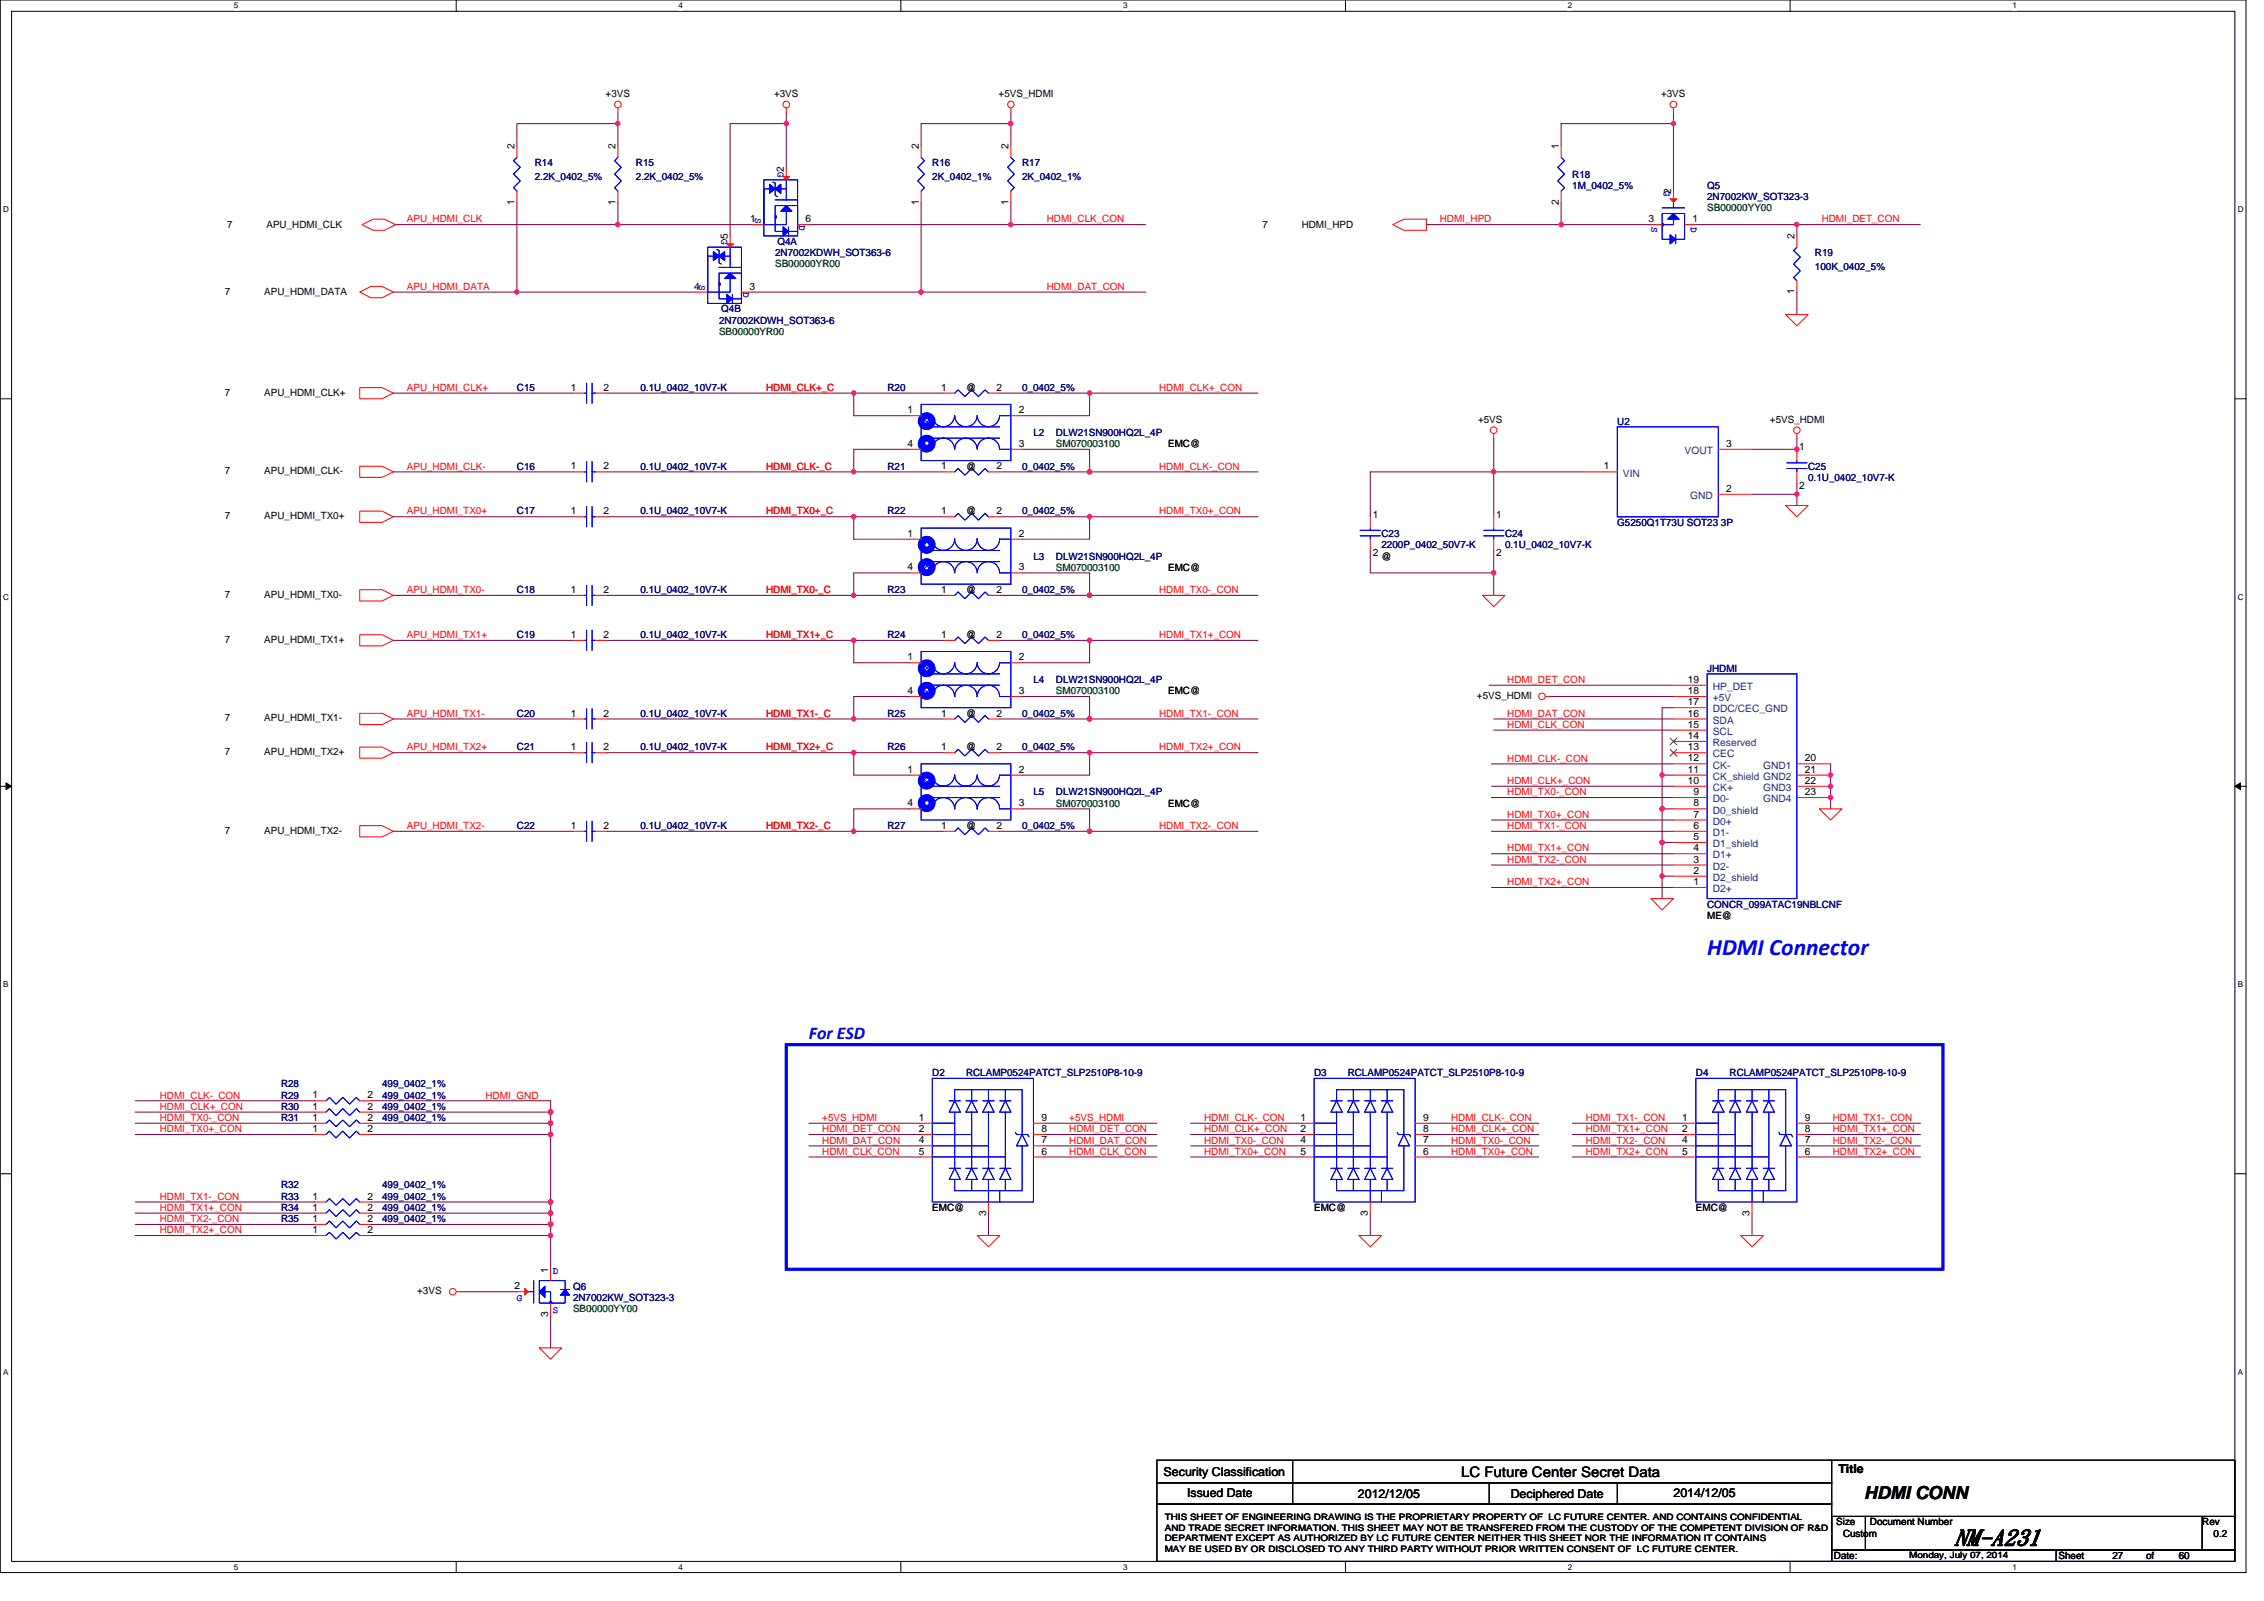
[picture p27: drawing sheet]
<svg xmlns="http://www.w3.org/2000/svg" width="297mm" height="210mm" viewBox="0 0 297 210" stroke-linecap="round" stroke-linejoin="round" font-family="sans-serif">
<defs><g id="words">
<text font-size="3.1" fill="#00f" x="224" y="125.2">HDMI Connector</text>
<text font-size="3" x="256.4" y="202.6">NM-A231</text>
<text font-size="2.3" fill="#00f" x="106.1" y="136.3">For ESD</text>
<text font-size="2.3" x="244.6" y="196.6">HDMI CONN</text>
<text font-size="1.9" x="191.7" y="193.7">LC Future Center Secret Data</text>
<g font-size="1.6">
<text x="152.7" y="193.5">Security Classification</text>
<text x="155.8" y="196.3">Issued Date</text>
<text x="178.2" y="196.5">2012/12/05</text>
<text x="198.2" y="196.5">Deciphered Date</text>
<text x="219.6" y="196.3">2014/12/05</text>
<text x="241.2" y="193.1">Title</text>
</g>
<g font-size="1.3">
<text x="79.5" y="12.7">+3VS</text>
<text x="101.6" y="12.7">+3VS</text>
<text x="131" y="12.7">+5VS_HDMI</text>
<text x="217.9" y="12.7">+3VS</text>
<text x="67.5" y="19.6" transform="rotate(-90 67.5 19.6)">2</text>
<text x="80.7" y="19.6" transform="rotate(-90 80.7 19.6)">2</text>
<text x="102.8" y="22.5" transform="rotate(-90 102.8 22.5)">2</text>
<text x="120.5" y="19.6" transform="rotate(-90 120.5 19.6)">2</text>
<text x="132.3" y="19.6" transform="rotate(-90 132.3 19.6)">2</text>
<text x="204.5" y="19.6" transform="rotate(-90 204.5 19.6)">1</text>
<text x="29.8" y="29.9">7</text>
<text x="35" y="29.9">APU_HDMI_CLK</text>
<text x="67.5" y="26.8" transform="rotate(-90 67.5 26.8)">1</text>
<text x="80.7" y="26.8" transform="rotate(-90 80.7 26.8)">1</text>
<text x="98.4" y="29.1">1</text>
<text x="105.7" y="29.1">6</text>
<text x="120.5" y="26.8" transform="rotate(-90 120.5 26.8)">1</text>
<text x="132.3" y="26.8" transform="rotate(-90 132.3 26.8)">1</text>
<text x="165.6" y="29.9">7</text>
<text x="170.8" y="29.9">HDMI_HPD</text>
<text x="204.5" y="26.8" transform="rotate(-90 204.5 26.8)">2</text>
<text x="216.3" y="29.1">3</text>
<text x="219.2" y="25.5" transform="rotate(-90 219.2 25.5)">2</text>
<text x="222.1" y="29.1">1</text>
<text x="95.5" y="31.4" transform="rotate(-90 95.5 31.4)">5</text>
<text x="235.4" y="31.4" transform="rotate(-90 235.4 31.4)">2</text>
<text x="29.5" y="38.8">7</text>
<text x="34.7" y="38.8">APU_HDMI_DATA</text>
<text x="91.1" y="38">4</text>
<text x="98.3" y="38">3</text>
<text x="235.4" y="38.6" transform="rotate(-90 235.4 38.6)">1</text>
<text x="29.5" y="51.9">7</text>
<text x="34.7" y="51.9">APU_HDMI_CLK+</text>
<text x="74.9" y="51.2">1</text>
<text x="79.2" y="51.2">2</text>
<text x="123.5" y="51.2">1</text>
<text x="126.7" y="51.3">@</text>
<text x="130.7" y="51.2">2</text>
<text x="119.1" y="54.2">1</text>
<text x="119.1" y="58.6">4</text>
<text x="133.7" y="54.2">2</text>
<text x="133.7" y="58.6">3</text>
<text x="153.3" y="58.7">EMC@</text>
<text x="193.9" y="55.4">+5VS</text>
<text x="226.5" y="58.6">3</text>
<text x="232.2" y="55.4">+5VS_HDMI</text>
<text x="236.1" y="59.1">1</text>
<text x="29.5" y="62.2">7</text>
<text x="34.7" y="62.2">APU_HDMI_CLK-</text>
<text x="74.9" y="61.6">1</text>
<text x="79.2" y="61.6">2</text>
<text x="123.5" y="61.6">1</text>
<text x="126.7" y="61.6">@</text>
<text x="130.7" y="61.6">2</text>
<text x="210.4" y="61.6">1</text>
<text x="226.5" y="64.5">2</text>
<text x="236.1" y="64.1">2</text>
<text x="29.5" y="68.1">7</text>
<text x="34.7" y="68.1">APU_HDMI_TX0+</text>
<text x="74.9" y="67.5">1</text>
<text x="79.2" y="67.5">2</text>
<text x="119.1" y="70.4">1</text>
<text x="123.5" y="67.5">1</text>
<text x="126.7" y="67.5">@</text>
<text x="130.7" y="67.5">2</text>
<text x="133.7" y="70.4">2</text>
<text x="180.1" y="67.9">1</text>
<text x="196.3" y="67.9">1</text>
<text x="74.9" y="77.8">1</text>
<text x="79.2" y="77.8">2</text>
<text x="119.1" y="74.8">4</text>
<text x="123.5" y="77.8">1</text>
<text x="126.7" y="77.8">@</text>
<text x="130.7" y="77.8">2</text>
<text x="133.7" y="74.8">3</text>
<text x="153.3" y="74.8">EMC@</text>
<text x="180.1" y="73">2</text>
<text x="181.2" y="73.4">@</text>
<text x="196.3" y="73">2</text>
<text x="29.5" y="78.4">7</text>
<text x="34.7" y="78.4">APU_HDMI_TX0-</text>
<text x="74.9" y="83.7">1</text>
<text x="79.2" y="83.7">2</text>
<text x="123.5" y="83.7">1</text>
<text x="126.7" y="83.7">@</text>
<text x="130.7" y="83.7">2</text>
<text x="29.5" y="84.3">7</text>
<text x="34.7" y="84.3">APU_HDMI_TX1+</text>
<text x="119.1" y="86.6">1</text>
<text x="133.7" y="86.6">2</text>
<text x="221.5" y="89.6">19</text>
<text x="29.5" y="94.6">7</text>
<text x="34.7" y="94.6">APU_HDMI_TX1-</text>
<text x="74.9" y="94">1</text>
<text x="79.2" y="94">2</text>
<text x="119.1" y="91">4</text>
<text x="123.5" y="94">1</text>
<text x="126.7" y="94">@</text>
<text x="130.7" y="94">2</text>
<text x="133.7" y="91">3</text>
<text x="153.3" y="91.1">EMC@</text>
<text x="193.8" y="91.7">+5VS_HDMI</text>
<text x="221.5" y="95.4">15</text>
<text x="221.5" y="94">16</text>
<text x="221.5" y="92.5">17</text>
<text x="221.5" y="91">18</text>
<text x="29.5" y="99">7</text>
<text x="34.7" y="99">APU_HDMI_TX2+</text>
<text x="74.9" y="98.4">1</text>
<text x="79.2" y="98.4">2</text>
<text x="119.1" y="101.3">1</text>
<text x="123.5" y="98.4">1</text>
<text x="126.7" y="98.4">@</text>
<text x="130.7" y="98.4">2</text>
<text x="133.7" y="101.3">2</text>
<text x="221.5" y="101.3">11</text>
<text x="221.5" y="99.9">12</text>
<text x="221.5" y="98.4">13</text>
<text x="221.5" y="96.9">14</text>
<text x="236.8" y="99.9">20</text>
<text x="236.8" y="101.3">21</text>
<text x="119.1" y="105.8">4</text>
<text x="133.7" y="105.8">3</text>
<text x="153.3" y="105.8">EMC@</text>
<text x="221.5" y="102.8">10</text>
<text x="222.2" y="107.2">7</text>
<text x="222.2" y="105.8">8</text>
<text x="222.2" y="104.3">9</text>
<text x="236.8" y="102.8">22</text>
<text x="236.8" y="104.3">23</text>
<text x="29.5" y="109.3">7</text>
<text x="34.7" y="109.3">APU_HDMI_TX2-</text>
<text x="74.9" y="108.7">1</text>
<text x="79.2" y="108.7">2</text>
<text x="123.5" y="108.7">1</text>
<text x="126.7" y="108.7">@</text>
<text x="130.7" y="108.7">2</text>
<text x="222.2" y="113.1">3</text>
<text x="222.2" y="111.7">4</text>
<text x="222.2" y="110.2">5</text>
<text x="222.2" y="108.7">6</text>
<text x="222.2" y="116.1">1</text>
<text x="222.2" y="114.6">2</text>
<text x="224" y="120.5">ME@</text>
<text x="41" y="145.5">1</text>
<text x="41" y="147">1</text>
<text x="41" y="144.1">1</text>
<text x="41" y="148.5">1</text>
<text x="48.2" y="145.5">2</text>
<text x="48.2" y="147">2</text>
<text x="48.2" y="144.1">2</text>
<text x="48.2" y="148.5">2</text>
<text x="120.5" y="150">4</text>
<text x="120.5" y="148.5">2</text>
<text x="120.5" y="147">1</text>
<text x="136.6" y="150">7</text>
<text x="136.6" y="148.5">8</text>
<text x="136.6" y="147">9</text>
<text x="170.6" y="150">4</text>
<text x="170.6" y="148.5">2</text>
<text x="170.6" y="147">1</text>
<text x="186.7" y="150">7</text>
<text x="186.7" y="148.5">8</text>
<text x="186.7" y="147">9</text>
<text x="220.7" y="150">4</text>
<text x="220.7" y="148.5">2</text>
<text x="220.7" y="147">1</text>
<text x="236.8" y="150">7</text>
<text x="236.8" y="148.5">8</text>
<text x="236.8" y="147">9</text>
<text x="120.5" y="151.4">5</text>
<text x="136.6" y="151.4">6</text>
<text x="170.6" y="151.4">5</text>
<text x="186.7" y="151.4">6</text>
<text x="220.7" y="151.4">5</text>
<text x="236.8" y="151.4">6</text>
<text x="41" y="160.3">1</text>
<text x="41" y="157.3">1</text>
<text x="41" y="161.7">1</text>
<text x="41" y="158.8">1</text>
<text x="48.2" y="160.3">2</text>
<text x="48.2" y="157.3">2</text>
<text x="48.2" y="161.7">2</text>
<text x="48.2" y="158.8">2</text>
<text x="122.3" y="158.8">EMC@</text>
<text x="129.4" y="159.4" transform="rotate(-90 129.4 159.4)">3</text>
<text x="172.4" y="158.8">EMC@</text>
<text x="179.5" y="159.4" transform="rotate(-90 179.5 159.4)">3</text>
<text x="222.5" y="158.8">EMC@</text>
<text x="229.5" y="159.4" transform="rotate(-90 229.5 159.4)">3</text>
<text x="71.9" y="166.9" transform="rotate(-90 71.9 166.9)">1</text>
<text x="54.7" y="169.7">+3VS</text>
<text x="67.5" y="169.1">2</text>
<text x="71.9" y="172.7" transform="rotate(-90 71.9 172.7)">3</text>
<text x="240.9" y="200.1">Size</text>
<text x="241.8" y="201.5">Custom</text>
<text x="245.3" y="200.1">Document Number</text>
<text x="288.9" y="200.1">Rev</text>
<text x="290.4" y="201.5">0.2</text>
<text x="240.6" y="204.5">Date:</text>
<text x="270.1" y="204.5">Sheet</text>
<text x="277.2" y="204.5">27</text>
<text x="281.6" y="204.5">of</text>
<text x="285.9" y="204.5">60</text>
</g>
<g font-size="1.3" fill="#000080">
<text x="70.2" y="21.8">R14</text>
<text x="70.2" y="23.6">2.2K_0402_5%</text>
<text x="83.4" y="21.8">R15</text>
<text x="83.4" y="23.6">2.2K_0402_5%</text>
<text x="122.3" y="21.8">R16</text>
<text x="122.3" y="23.6">2K_0402_1%</text>
<text x="134.1" y="21.8">R17</text>
<text x="134.1" y="23.6">2K_0402_1%</text>
<text x="206.3" y="23.3">R18</text>
<text x="206.3" y="24.8">1M_0402_5%</text>
<text x="224" y="24.8">Q5</text>
<text x="224" y="26.2">2N7002KW_SOT323-3</text>
<text x="101.7" y="33.6">2N7002KDWH_SOT363-6</text>
<text x="102" y="32.1">Q4A</text>
<text x="238.1" y="33.6">R19</text>
<text x="238.1" y="35.4">100K_0402_5%</text>
<text x="94.6" y="41">Q4B</text>
<text x="94.3" y="42.4">2N7002KDWH_SOT363-6</text>
<text x="67.8" y="51.3">C15</text>
<text x="84" y="51.3">0.1U_0402_10V7-K</text>
<text x="116.4" y="51.3">R20</text>
<text x="134.1" y="51.3">0_0402_5%</text>
<text x="135.6" y="57.2">L2</text>
<text x="138.5" y="57.2">DLW21SN900HQ2L_4P</text>
<text x="212.2" y="55.7">U2</text>
<text x="67.8" y="61.6">C16</text>
<text x="84" y="61.6">0.1U_0402_10V7-K</text>
<text x="116.4" y="61.6">R21</text>
<text x="134.1" y="61.6">0_0402_5%</text>
<text x="237.2" y="61.6">C25</text>
<text x="237.2" y="63.1">0.1U_0402_10V7-K</text>
<text x="67.8" y="67.5">C17</text>
<text x="84" y="67.5">0.1U_0402_10V7-K</text>
<text x="116.4" y="67.5">R22</text>
<text x="134.1" y="67.5">0_0402_5%</text>
<text x="181.2" y="70.4">C23</text>
<text x="181.2" y="71.9">2200P_0402_50V7-K</text>
<text x="197.5" y="70.4">C24</text>
<text x="197.5" y="71.9">0.1U_0402_10V7-K</text>
<text x="212.2" y="69">G5250Q1T73U SOT23 3P</text>
<text x="67.8" y="77.8">C18</text>
<text x="84" y="77.8">0.1U_0402_10V7-K</text>
<text x="116.4" y="77.8">R23</text>
<text x="134.1" y="77.8">0_0402_5%</text>
<text x="135.6" y="73.4">L3</text>
<text x="138.5" y="73.4">DLW21SN900HQ2L_4P</text>
<text x="67.8" y="83.7">C19</text>
<text x="84" y="83.7">0.1U_0402_10V7-K</text>
<text x="116.4" y="83.7">R24</text>
<text x="134.1" y="83.7">0_0402_5%</text>
<text x="135.6" y="89.6">L4</text>
<text x="138.5" y="89.6">DLW21SN900HQ2L_4P</text>
<text x="224" y="88.1">JHDMI</text>
<text x="67.8" y="94">C20</text>
<text x="84" y="94">0.1U_0402_10V7-K</text>
<text x="116.4" y="94">R25</text>
<text x="134.1" y="94">0_0402_5%</text>
<text x="67.8" y="98.4">C21</text>
<text x="84" y="98.4">0.1U_0402_10V7-K</text>
<text x="116.4" y="98.4">R26</text>
<text x="134.1" y="98.4">0_0402_5%</text>
<text x="135.6" y="104.3">L5</text>
<text x="138.5" y="104.3">DLW21SN900HQ2L_4P</text>
<text x="67.8" y="108.7">C22</text>
<text x="84" y="108.7">0.1U_0402_10V7-K</text>
<text x="116.4" y="108.7">R27</text>
<text x="134.1" y="108.7">0_0402_5%</text>
<text x="224" y="119">CONCR_099ATAC19NBLCNF</text>
<text x="36.9" y="142.6">R28</text>
<text x="50.1" y="142.6">499_0402_1%</text>
<text x="122.3" y="141.1">D2</text>
<text x="126.7" y="141.1">RCLAMP0524PATCT_SLP2510P8-10-9</text>
<text x="172.4" y="141.1">D3</text>
<text x="176.8" y="141.1">RCLAMP0524PATCT_SLP2510P8-10-9</text>
<text x="222.5" y="141.1">D4</text>
<text x="226.9" y="141.1">RCLAMP0524PATCT_SLP2510P8-10-9</text>
<text x="36.9" y="144.1">R29</text>
<text x="36.9" y="145.6">R30</text>
<text x="36.9" y="147">R31</text>
<text x="50.1" y="144.1">499_0402_1%</text>
<text x="50.1" y="145.6">499_0402_1%</text>
<text x="50.1" y="147">499_0402_1%</text>
<text x="36.9" y="155.9">R32</text>
<text x="50.1" y="155.9">499_0402_1%</text>
<text x="36.9" y="158.8">R34</text>
<text x="36.9" y="160.3">R35</text>
<text x="36.9" y="157.4">R33</text>
<text x="50.1" y="158.8">499_0402_1%</text>
<text x="50.1" y="160.3">499_0402_1%</text>
<text x="50.1" y="157.4">499_0402_1%</text>
<text x="75.2" y="169.1">Q6</text>
<text x="75.2" y="170.6">2N7002KW_SOT323-3</text>
</g>
<g font-size="1.3" fill="#00f">
<text x="102" y="22.5" transform="rotate(90 102 22.5)">G</text>
<text x="99.1" y="28.6" transform="rotate(90 99.1 28.6)">S</text>
<text x="104.9" y="29.5" transform="rotate(90 104.9 29.5)">D</text>
<text x="216.7" y="29.8" transform="rotate(90 216.7 29.8)">S</text>
<text x="218.3" y="25.1" transform="rotate(90 218.3 25.1)">G</text>
<text x="221.8" y="29.8" transform="rotate(90 221.8 29.8)">D</text>
<text x="94.7" y="31.4" transform="rotate(90 94.7 31.4)">G</text>
<text x="91.7" y="37.4" transform="rotate(90 91.7 37.4)">S</text>
<text x="97.5" y="38.3" transform="rotate(90 97.5 38.3)">D</text>
<text x="72.5" y="167.1">D</text>
<text x="67.8" y="170.6">G</text>
<text x="72.5" y="172.3">S</text>
</g>
<g font-size="1.3" fill="#f00">
<text x="53.4" y="29.2">APU_HDMI_CLK</text>
<text x="137.3" y="29.2">HDMI_CLK_CON</text>
<text x="188.9" y="29.2">HDMI_HPD</text>
<text x="239" y="29.2">HDMI_DET_CON</text>
<text x="53.4" y="38">APU_HDMI_DATA</text>
<text x="137.3" y="38">HDMI_DAT_CON</text>
<text x="53.4" y="51.3">APU_HDMI_CLK+</text>
<text x="100.5" y="51.3">HDMI_CLK+_C</text>
<text x="152.1" y="51.3">HDMI_CLK+_CON</text>
<text x="53.4" y="61.6">APU_HDMI_CLK-</text>
<text x="100.5" y="61.6">HDMI_CLK-_C</text>
<text x="152.1" y="61.6">HDMI_CLK-_CON</text>
<text x="53.4" y="67.5">APU_HDMI_TX0+</text>
<text x="100.5" y="67.5">HDMI_TX0+_C</text>
<text x="152.1" y="67.5">HDMI_TX0+_CON</text>
<text x="53.4" y="77.8">APU_HDMI_TX0-</text>
<text x="100.5" y="77.8">HDMI_TX0-_C</text>
<text x="152.1" y="77.8">HDMI_TX0-_CON</text>
<text x="53.4" y="83.7">APU_HDMI_TX1+</text>
<text x="100.5" y="83.7">HDMI_TX1+_C</text>
<text x="152.1" y="83.7">HDMI_TX1+_CON</text>
<text x="197.8" y="89.6">HDMI_DET_CON</text>
<text x="53.4" y="94">APU_HDMI_TX1-</text>
<text x="100.5" y="94">HDMI_TX1-_C</text>
<text x="152.1" y="94">HDMI_TX1-_CON</text>
<text x="197.8" y="95.5">HDMI_CLK_CON</text>
<text x="197.8" y="94">HDMI_DAT_CON</text>
<text x="53.4" y="98.4">APU_HDMI_TX2+</text>
<text x="100.5" y="98.4">HDMI_TX2+_C</text>
<text x="152.1" y="98.4">HDMI_TX2+_CON</text>
<text x="197.8" y="99.9">HDMI_CLK-_CON</text>
<text x="197.8" y="104.3">HDMI_TX0-_CON</text>
<text x="197.8" y="102.8">HDMI_CLK+_CON</text>
<text x="197.8" y="107.3">HDMI_TX0+_CON</text>
<text x="53.4" y="108.7">APU_HDMI_TX2-</text>
<text x="100.5" y="108.7">HDMI_TX2-_C</text>
<text x="152.1" y="108.7">HDMI_TX2-_CON</text>
<text x="197.8" y="113.2">HDMI_TX2-_CON</text>
<text x="197.8" y="111.7">HDMI_TX1+_CON</text>
<text x="197.8" y="108.7">HDMI_TX1-_CON</text>
<text x="197.8" y="116.1">HDMI_TX2+_CON</text>
<text x="21" y="144.1">HDMI_CLK-_CON</text>
<text x="21" y="145.6">HDMI_CLK+_CON</text>
<text x="21" y="148.5">HDMI_TX0+_CON</text>
<text x="21" y="147">HDMI_TX0-_CON</text>
<text x="63.7" y="144.1">HDMI_GND</text>
<text x="107.9" y="147">+5VS_HDMI</text>
<text x="107.9" y="148.5">HDMI_DET_CON</text>
<text x="107.9" y="150">HDMI_DAT_CON</text>
<text x="140.3" y="147">+5VS_HDMI</text>
<text x="140.3" y="148.5">HDMI_DET_CON</text>
<text x="140.3" y="150">HDMI_DAT_CON</text>
<text x="158" y="147">HDMI_CLK-_CON</text>
<text x="158" y="148.5">HDMI_CLK+_CON</text>
<text x="158" y="150">HDMI_TX0-_CON</text>
<text x="190.4" y="147">HDMI_CLK-_CON</text>
<text x="190.4" y="148.5">HDMI_CLK+_CON</text>
<text x="190.4" y="150">HDMI_TX0-_CON</text>
<text x="208.1" y="148.5">HDMI_TX1+_CON</text>
<text x="208.1" y="147">HDMI_TX1-_CON</text>
<text x="208.1" y="150">HDMI_TX2-_CON</text>
<text x="240.5" y="148.5">HDMI_TX1+_CON</text>
<text x="240.5" y="147">HDMI_TX1-_CON</text>
<text x="240.5" y="150">HDMI_TX2-_CON</text>
<text x="107.9" y="151.4">HDMI_CLK_CON</text>
<text x="140.3" y="151.4">HDMI_CLK_CON</text>
<text x="158" y="151.4">HDMI_TX0+_CON</text>
<text x="190.4" y="151.4">HDMI_TX0+_CON</text>
<text x="208.1" y="151.4">HDMI_TX2+_CON</text>
<text x="240.5" y="151.4">HDMI_TX2+_CON</text>
<text x="21" y="158.8">HDMI_TX1+_CON</text>
<text x="21" y="157.4">HDMI_TX1-_CON</text>
<text x="21" y="161.8">HDMI_TX2+_CON</text>
<text x="21" y="160.3">HDMI_TX2-_CON</text>
</g>
<g font-size="1.3" fill="#008000">
<text x="224" y="27.7">SB00000YY00</text>
<text x="101.7" y="35.1">SB00000YR00</text>
<text x="94.3" y="43.9">SB00000YR00</text>
<text x="138.5" y="58.7">SM070003100</text>
<text x="138.5" y="74.8">SM070003100</text>
<text x="138.5" y="91.1">SM070003100</text>
<text x="138.5" y="105.8">SM070003100</text>
<text x="75.2" y="172.1">SB00000YY00</text>
</g>
<g font-size="1.3" fill="#004080">
<text x="221" y="59.5">VOUT</text>
<text x="212.9" y="62.5">VIN</text>
<text x="221.8" y="65.4">GND</text>
<text x="224.7" y="94.9">SDA</text>
<text x="224.7" y="93.4">DDC/CEC_GND</text>
<text x="224.7" y="92">+5V</text>
<text x="224.7" y="90.5">HP_DET</text>
<text x="224.7" y="100.8">CK-</text>
<text x="224.7" y="99.3">CEC</text>
<text x="224.7" y="97.9">Reserved</text>
<text x="224.7" y="96.4">SCL</text>
<text x="231.3" y="100.8">GND1</text>
<text x="224.7" y="106.7">D0_shield</text>
<text x="224.7" y="105.2">D0-</text>
<text x="224.7" y="103.7">CK+</text>
<text x="224.7" y="102.3">CK_shield GND2</text>
<text x="231.3" y="103.7">GND3</text>
<text x="231.3" y="105.2">GND4</text>
<text x="224.7" y="112.6">D1+</text>
<text x="224.7" y="111.1">D1_shield</text>
<text x="224.7" y="109.6">D1-</text>
<text x="224.7" y="108.2">D0+</text>
<text x="224.7" y="117">D2+</text>
<text x="224.7" y="115.5">D2_shield</text>
<text x="224.7" y="114.1">D2-</text>
</g>
<g font-size="1.2">
<text x="152.8" y="199.4">THIS SHEET OF ENGINEERING DRAWING IS THE PROPRIETARY PROPERTY OF LC FUTURE CENTER. AND CONTAINS CONFIDENTIAL</text>
<text x="152.8" y="200.8">AND TRADE SECRET INFORMATION. THIS SHEET MAY NOT BE TRANSFERED FROM THE CUSTODY OF THE COMPETENT DIVISION OF R&amp;D</text>
<text x="152.8" y="202.1">DEPARTMENT EXCEPT AS AUTHORIZED BY LC FUTURE CENTER NEITHER THIS SHEET NOR THE INFORMATION IT CONTAINS</text>
<text x="152.8" y="203.5">MAY BE USED BY OR DISCLOSED TO ANY THIRD PARTY WITHOUT PRIOR WRITTEN CONSENT OF LC FUTURE CENTER.</text>
<text x="250.5" y="204.4">Monday, July 07, 2014</text>
</g>
<g font-size="1.1">
<text x="30.7" y="1.1">5</text>
<text x="89" y="1.1">4</text>
<text x="147.4" y="1.1">3</text>
<text x="205.7" y="1.1">2</text>
<text x="264" y="1.1">1</text>
<text x=".4" y="27.8">D</text>
<text x="293.6" y="27.8">D</text>
<text x=".4" y="78.7">C</text>
<text x="293.6" y="78.7">C</text>
<text x=".4" y="129.5">B</text>
<text x="293.6" y="129.5">B</text>
<text x=".4" y="180.3">A</text>
<text x="293.6" y="180.3">A</text>
<text x="30.7" y="205.9">5</text>
<text x="89" y="205.9">4</text>
<text x="147.4" y="205.9">3</text>
<text x="205.7" y="205.9">2</text>
<text x="264" y="205.9">1</text>
</g>
</g></defs>
<path d="M0 0h294.7v206.2h-294.7zM1.5 1.5h291.7v203.3h-291.7z" fill="none" stroke="#000" stroke-width=".13"/>
<g fill="#fff">
<path d="M30.7 .1h.6v1.2h-.6z"/>
<path d="M30.7 204.9h.6v1.2h-.6z"/>
</g>
<path d="M59.9 0v1.5M59.9 204.8v1.5" fill="none" stroke="#000" stroke-width=".13"/>
<g fill="#fff">
<path d="M89 .1h.6v1.2h-.6z"/>
<path d="M89 204.9h.6v1.2h-.6z"/>
</g>
<path d="M118.2 0v1.5M118.2 204.8v1.5" fill="none" stroke="#000" stroke-width=".13"/>
<g fill="#fff">
<path d="M147.4 .1h.5v1.2h-.5z"/>
<path d="M147.4 204.9h.5v1.2h-.5z"/>
</g>
<path d="M176.5 0v1.5M176.5 204.8v1.5" fill="none" stroke="#000" stroke-width=".13"/>
<g fill="#fff">
<path d="M205.7 .1h.6v1.2h-.6z"/>
<path d="M205.7 204.9h.6v1.2h-.6z"/>
</g>
<path d="M234.9 0v1.5M234.9 204.8v1.5" fill="none" stroke="#000" stroke-width=".13"/>
<g fill="#fff">
<path d="M264 .1h.6v1.2h-.6z"/>
<path d="M264 204.9h.6v1.2h-.6z"/>
<path d="M.4 26.9h.8v1.2h-.8z"/>
<path d="M293.6 26.9h.7v1.2h-.7z"/>
<path d="M.4 77.7h.8v1.2h-.8z"/>
<path d="M293.6 77.7h.7v1.2h-.7z"/>
</g>
<path d="M0 52.3h1.5M293.2 52.3h1.5" fill="none" stroke="#000" stroke-width=".13"/>
<g fill="#fff">
<path d="M.4 128.5h.7v1.2h-.7z"/>
<path d="M293.6 128.5h.7v1.2h-.7z"/>
</g>
<path d="M0 103.1h1.5M293.2 103.1h1.5" fill="none" stroke="#000" stroke-width=".13"/>
<path d="M.8 102.7l.7 .4-.7 .4zM293.2 103.1l.8-.4v.8z" fill="#000" stroke="#000" stroke-width=".13"/>
<g fill="#fff">
<path d="M.4 179.3h.7v1.2h-.7z"/>
<path d="M293.6 179.3h.7v1.2h-.7z"/>
</g>
<g fill="none" stroke="#000" stroke-width=".13">
<path d="M0 153.9h1.5M293.2 153.9h1.5M60.4 171.6h.1M151.8 191.5h88.5v3h-88.5zM151.8 194.5h88.5v2.8h-88.5zM151.8 197.3h88.5v7.5h-88.5zM169.6 191.5v5.8M195.4 194.5v2.8M212.2 194.5v2.8M240.2 191.5h53v7.4M240.3 198.9h4.4v4.4h-4.4zM244.7 198.9h44.2v4.4h-44.2z"/>
<path d="M288.9 198.9h4.3v4.4h-4.3zM240.3 203.3h29.5v1.5h-29.5zM269.8 203.3h23.4v1.5h-23.4z"/>
</g>
<path d="M103.2 137h151.7v29.5h-151.7z" fill="none" stroke="#00f" stroke-width=".42"/>
<g fill="none" stroke="#800040" stroke-width=".13">
<path d="M81.1 16.2h-13.3v3M81.1 16.2v3M81.1 14.7v1.5M103.2 16.2h-7.4v14.7M103.2 16.2v5.9M103.2 14.7v1.5M132.6 16.2h-11.7v3M132.6 16.2v3M132.6 14.7v1.5M219.6 14.7v1.5M219.6 16.2h-14.8v3M219.6 16.2v8.9"/>
<path d="M67.8 38.3h23.6M67.8 26.5v11.8h-16.2M81.1 29.5h17.7M81.1 26.5v3h-29.2M98.8 38.3h22.1M106.1 29.5h26.5M120.9 38.3h29.4M120.9 26.5v11.8M132.6 26.5v3M132.6 29.5h17.7M187.2 29.5h17.6M204.8 29.5h11.8"/>
<path d="M204.8 26.5v3M222.5 29.5h13.3M235.8 38.3v3M235.8 29.5v1.4M235.8 29.5h16.2M51.6 51.6h23.6M79.6 51.6h32.4v2.9h7.4M112 51.6h11.8M119.4 58.9h-7.4v3M131.2 51.6h11.8v2.9h-8.9M134.1 58.9h8.9v3M143 51.6h22.1"/>
<path d="M196 57.5v4.4M235.8 57.5v1.4h-5.9M51.6 61.9h23.6M51.6 78.1h23.6M51.6 67.8h23.6M79.6 61.9h32.4M79.6 67.8h32.4M79.6 78.1h32.4M112 67.8v2.9h7.4M112 61.9h11.8M112 67.8h11.8M112 78.1h11.8"/>
<path d="M119.4 75.1h-7.4v3M131.2 61.9h11.8M131.2 67.8h11.8v2.9h-8.9M131.2 78.1h11.8M134.1 75.1h8.9v3M143 61.9h22.1M143 78.1h22.1M143 67.8h22.1M179.8 72.2v2.9h16.2M196 61.9h-16.2v5.9M196 72.2v2.9M196 75.1v3"/>
<path d="M196 61.9h11.8M196 61.9v5.9M229.9 64.8h5.9M235.8 64.8v1.5M235.8 63.4v1.4M51.6 94.3h23.6M51.6 84h23.6M51.6 98.7h23.6M79.6 84h32.4M79.6 94.3h32.4M79.6 98.7h32.4M112 84v2.9h7.4"/>
<path d="M112 98.7v3h7.4M112 84h11.8M112 94.3h11.8M112 98.7h11.8M119.4 91.4h-7.4v2.9M131.2 84h11.8v2.9h-8.9M131.2 94.3h11.8M131.2 98.7h11.8v3h-8.9M134.1 91.4h8.9v2.9M143 94.3h22.1M143 84h22.1M143 98.7h22.1"/>
<path d="M195.4 89.9h24.2M196 94.3h23.6M196 95.8h23.6M203.3 91.4h16.3M219.6 92.8h-1.5v8.9M51.6 109h23.6M79.6 109h32.4M112 109h11.8M119.4 106.1h-7.4v2.9M131.2 109h11.8M134.1 106.1h8.9v2.9M143 109h22.1"/>
<path d="M195.7 104.6h23.9M195.7 103.1h23.9M195.7 100.2h23.9M195.7 116.4h23.9M195.7 113.5h23.9M195.7 112h23.9M195.7 109h23.9M195.7 107.5h23.9M218.1 110.5v4.4M218.1 114.9v3M218.1 106.1v4.4h1.5M218.1 101.7v4.4h1.5"/>
<path d="M218.1 101.7h1.5M218.1 114.9h1.5M240.2 100.2v5.9M17.7 144.4h23.6M17.7 145.9h23.6M17.7 148.8h23.6M17.7 147.3h23.6M17.7 159.1h23.6M17.7 157.6h23.6M48.7 159.1h23.5M48.7 147.3h23.5M48.7 144.4h23.5v1.5"/>
<path d="M48.7 145.9h23.5M48.7 157.6h23.5M48.7 148.8h23.5M72.2 159.1v1.5M72.2 157.6v1.5M72.2 145.9v1.4M72.2 148.8v8.8M72.2 147.3v1.5M106.1 147.3h14.8M106.1 148.8h14.8M106.1 150.3h14.8M106.1 151.7h14.8"/>
<path d="M129.7 159.1v3M137.1 147.3h14.7M137.1 148.8h14.7M137.1 150.3h14.7M137.1 151.7h14.7M156.2 147.3h14.7M156.2 148.8h14.7M156.2 151.7h14.7M156.2 150.3h14.7M179.8 159.1v3M187.2 147.3h14.7M187.2 148.8h14.7"/>
<path d="M187.2 151.7h14.7M187.2 150.3h14.7M206.3 148.8h14.7M206.3 147.3h14.7M206.3 151.7h14.7M206.3 150.3h14.7M229.9 159.1v3M237.2 148.8h14.8M237.2 147.3h14.8M237.2 151.7h14.8M237.2 150.3h14.8M17.7 162.1h23.6"/>
<path d="M17.7 160.6h23.6M48.7 160.6h23.5M48.7 162.1h23.5M60.4 169.4h7.4M72.2 162.1v4.4M72.2 160.6v1.5M72.2 172.4v4.4"/>
</g>
<g fill="#f0f" stroke="#f0f" stroke-width=".13">
<circle cx="219.5" cy="16.2" r=".29"/>
<circle cx="120.8" cy="38.3" r=".29"/>
<circle cx="132.6" cy="29.5" r=".29"/>
<circle cx="204.8" cy="29.5" r=".29"/>
<circle cx="132.6" cy="16.2" r=".29"/>
<circle cx="72.2" cy="160.6" r=".29"/>
<circle cx="72.2" cy="159.1" r=".29"/>
<circle cx="72.2" cy="145.8" r=".29"/>
<circle cx="72.2" cy="157.6" r=".29"/>
<circle cx="72.2" cy="147.3" r=".29"/>
<circle cx="72.2" cy="162" r=".29"/>
<circle cx="72.2" cy="148.8" r=".29"/>
<circle cx="196" cy="75.1" r=".29"/>
<circle cx="196" cy="61.9" r=".29"/>
<circle cx="235.7" cy="64.8" r=".29"/>
<circle cx="235.7" cy="58.9" r=".29"/>
<circle cx="218.1" cy="110.5" r=".29"/>
<circle cx="218.1" cy="106.1" r=".29"/>
<circle cx="218.1" cy="101.7" r=".29"/>
<circle cx="218.1" cy="114.9" r=".29"/>
<circle cx="112" cy="51.5" r=".29"/>
<circle cx="142.9" cy="51.5" r=".29"/>
<circle cx="142.9" cy="61.9" r=".29"/>
<circle cx="112" cy="61.9" r=".29"/>
<circle cx="112" cy="67.8" r=".29"/>
<circle cx="112" cy="78.1" r=".29"/>
<circle cx="142.9" cy="78.1" r=".29"/>
<circle cx="142.9" cy="67.8" r=".29"/>
<circle cx="112" cy="84" r=".29"/>
<circle cx="142.9" cy="94.3" r=".29"/>
<circle cx="142.9" cy="84" r=".29"/>
<circle cx="112" cy="94.3" r=".29"/>
<circle cx="112" cy="98.7" r=".29"/>
<circle cx="142.9" cy="109" r=".29"/>
<circle cx="142.9" cy="98.7" r=".29"/>
<circle cx="112" cy="109" r=".29"/>
<circle cx="240.2" cy="104.6" r=".29"/>
<circle cx="103.2" cy="16.2" r=".29"/>
<circle cx="67.8" cy="38.3" r=".29"/>
<circle cx="81.1" cy="29.5" r=".29"/>
<circle cx="235.7" cy="29.5" r=".29"/>
<circle cx="240.2" cy="103.1" r=".29"/>
<circle cx="240.2" cy="101.7" r=".29"/>
<circle cx="81.1" cy="16.2" r=".29"/>
</g>
<g fill="none" stroke="#f00" stroke-width=".13">
<path d="M81.1 14.2v.5M81.1 19.2v1.4M103.2 14.2v.5M120.9 19.2v1.4M132.6 14.2v.5M219.6 14.2v.5M47.2 38.3l1.5-.7h1.4l1.5 .7-1.5 .8h-1.4zM47.5 29.5l1.5-.8h1.4l1.5 .8-1.5 .7h-1.4zM81.1 25.1v1.4M120.9 25.1v1.4M182.7 29.5l1.5-.8h3v1.5h-3zM216.6 29.5h1.5"/>
<path d="M219.6 25.1v1.4M221 29.5h1.5M235.8 36.8v1.5M235.8 30.9v1.5M47.2 50.8h2.9l1.5 .8-1.5 .7h-2.9zM196 56.9v.6M225.4 58.9h4.5M234.3 41.3h2.9l-1.4 1.4zM235.8 56.9v.6M47.2 61.2h2.9l1.5 .7-1.5 .7h-2.9zM47.2 77.3h2.9l1.5 .8-1.5 .7h-2.9zM47.2 67h2.9l1.5 .8-1.5 .7h-2.9z"/>
<path d="M75.2 61.9h1.5M78.1 61.9h1.5M194.5 78.1h3l-1.5 1.5zM207.8 61.9h4.4M225.4 64.8h4.5M234.3 66.3h2.9l-1.4 1.5zM47.2 93.6h2.9l1.5 .7-1.5 .7h-2.9zM47.2 83.2h2.9l1.5 .8-1.5 .7h-2.9zM47.2 98h2.9l1.5 .7-1.5 .7h-2.9zM75.2 84h1.5M75.2 94.3h1.5M78.1 84h1.5"/>
<path d="M78.1 94.3h1.5M123.8 98.7h1.5M129.7 98.7h1.5M202.8 91.4h.5M47.2 108.3h2.9l1.5 .7-1.5 .8h-2.9zM123.8 109h1.5M129.7 109h1.5M216.6 117.9h3l-1.5 1.4zM238.7 106.1h3l-1.5 1.4zM41.3 145.9h1.5M47.2 145.9h1.5M41.3 160.6h1.5"/>
<path d="M47.2 160.6h1.5M59.9 169.4h.5M67.8 169.4h1.5M70.8 176.8h2.9l-1.5 1.5zM72.2 166.5v1.5M72.2 170.9v1.5M128.2 162.1h3l-1.5 1.4zM178.3 162.1h2.9l-1.4 1.4zM228.4 162.1h2.9l-1.4 1.4z"/>
<circle cx="81.1" cy="13.7" r=".43"/>
<circle cx="103.2" cy="13.7" r=".43"/>
<circle cx="132.6" cy="13.7" r=".43"/>
<circle cx="219.5" cy="13.7" r=".43"/>
<circle cx="196" cy="56.4" r=".43"/>
<circle cx="235.7" cy="56.4" r=".43"/>
<circle cx="202.3" cy="91.3" r=".43"/>
<circle cx="59.4" cy="169.4" r=".43"/>
</g>
<g fill="none" stroke="#00f" stroke-width=".13">
<path d="M81.1 20.6l-.5 .5 .9 .8-.9 .9 .9 .9-.9 .9 .5 .5M120.9 20.6l.4 .5-.9 .8 .9 .9-.9 .9 .9 .9-.4 .5M218.1 29.3h.1v.3h-.1v-.1v1.9h1M218.1 27.3h2.9M219.6 26.5v.8M219.6 28.7v.8h-1.5v-1.5h2.9v3.4h-1.1M219.9 30.8v1.2M235.8 32.4l-.5 .5 .9 .8-.9 .9 .9 .9-.9 .9 .5 .4M212.2 56h13.2v11.8h-13.2zM76.7 61.9h.3M77 60.6v2.6M77.7 60.6v2.6"/>
<path d="M77.7 61.9h.4M76.7 84h.3M76.7 94.3h.3M77 82.7v2.6M77 93v2.6M77.7 82.7v2.6M77.7 93v2.6M77.7 84h.4M77.7 94.3h.4M122.3 88.4h8.9M122.3 89.9h8.9M125.2 91.3v.1a1.46 1.46 0 0 0-1.4-1.5 1.44 1.44 0 0 0-1.5 1.5h-1.4"/>
<path d="M125.2 86.9a1.49 1.49 0 0 1-1.4 1.5 1.46 1.46 0 0 1-1.5-1.5h-1.4M125.3 86.9a1.47 1.47 0 0 0 1.4 1.5 1.47 1.47 0 0 0 1.5-1.5 1.5 1.5 0 0 0 1.5 1.5 1.49 1.49 0 0 0 1.4-1.5M125.3 98.7l.4-.4 .9 .8 .9-.8 .9 .8 .8-.8 .5 .4M131.1 91.3v.1a1.45 1.45 0 0 0-1.4-1.5 1.45 1.45 0 0 0-1.5 1.5 1.47 1.47 0 0 0-1.5-1.5 1.47 1.47 0 0 0-1.4 1.5v-.1M131.2 86.9h1.4M131.2 91.4h1.4M125.3 109l.4-.4 .9 .9 .9-.9 .9 .9 .8-.9 .5 .4M42.8 145.9l.4-.5 .9 .9 .9-.9 .9 .9 .9-.9 .4 .5M42.8 160.6l.4-.5 .9 .9 .9-.9 .9 .9 .9-.9 .4 .5M69.3 169.4h.7M70 168v2.9M73.6 169.1h1.1"/>
<path d="M74.1 169.1v-1.1h-3.3v2.9h1.4v-1.5h-.7M74.1 169.9v1h-1.9h.2v-.1h-.3v.1"/>
</g>
<g fill="#00f" stroke="#00f" stroke-width=".13">
<path d="M218.8 28.7l.8-.7 .7 .7z" fill-rule="evenodd"/>
<path d="M219.1 30.8l.8 .6-.8 .6z" fill-rule="evenodd"/>
<path d="M218.8 28.7l.8-.7 .7 .7z" fill-rule="evenodd"/>
<path d="M219.1 30.8l.8 .6-.8 .6z" fill-rule="evenodd"/>
<path d="M70.8 169.4l.7-.7v1.5z" fill-rule="evenodd"/>
<path d="M74.1 169.1l.6 .8h-1.1z" fill-rule="evenodd"/>
<path d="M70.8 169.4l.7-.7v1.5z" fill-rule="evenodd"/>
<path d="M74.1 169.1l.6 .8h-1.1z" fill-rule="evenodd"/>
</g>
<g fill="#f00" stroke="#f00" stroke-width=".13">
<path d="M219.1 26.1h.9l-.4 .4z"/>
<path d="M68.9 169l.4 .4-.4 .5z"/>
</g>
<circle cx="121.6" cy="87.6" r=".72" fill="#fff"/>
<circle cx="121.6" cy="87.6" r=".72" fill="#00f" stroke="#00f" stroke-width=".87"/>
<circle cx="121.6" cy="90.6" r=".72" fill="#fff"/>
<circle cx="121.6" cy="90.6" r=".72" fill="#00f" stroke="#00f" stroke-width=".87"/>
<path d="M120.9 85.4h11.7v7.4h-11.7zM122.3 88.4h8.9M122.3 89.9h8.9M125.2 91.3v.1a1.46 1.46 0 0 0-1.4-1.5 1.44 1.44 0 0 0-1.5 1.5h-1.4M125.2 86.9a1.49 1.49 0 0 1-1.4 1.5 1.46 1.46 0 0 1-1.5-1.5h-1.4M125.3 86.9a1.47 1.47 0 0 0 1.4 1.5 1.47 1.47 0 0 0 1.5-1.5 1.5 1.5 0 0 0 1.5 1.5 1.49 1.49 0 0 0 1.4-1.5M131.1 91.3v.1a1.45 1.45 0 0 0-1.4-1.5 1.45 1.45 0 0 0-1.5 1.5 1.47 1.47 0 0 0-1.5-1.5 1.47 1.47 0 0 0-1.4 1.5v-.1M131.2 86.9h1.4M131.2 91.4h1.4" fill="none" stroke="#00f" stroke-width=".13"/>
<circle cx="121.6" cy="87.6" r=".72" fill="#fff"/>
<circle cx="121.6" cy="87.6" r=".72" fill="#00f" stroke="#00f" stroke-width=".87"/>
<circle cx="121.6" cy="90.6" r=".72" fill="#fff"/>
<circle cx="121.6" cy="90.6" r=".72" fill="#00f" stroke="#00f" stroke-width=".87"/>
<g fill="none" stroke="#00f" stroke-width=".13">
<path d="M92.9 32.4h4.4v7.4h-4.4zM93.6 33.6h-.7v4.7h2.9v-1.8M94 32.7l.3 .2v1.6l.3 .1M94.3 37.3v-1.5h3v3.4h-1.2M94.3 35.1h3M94.3 37.3v1.9h1.1M94.3 37.1h.2v.3h-.2v-.1M95.1 33.6h.7M95.8 32.4v2.7M96.1 38.6v1.2M120.9 58.9h1.4M122.3 58.9a1.45 1.45 0 0 1 1.5-1.4 1.46 1.46 0 0 1 1.4 1.4"/>
<path d="M122.3 56h8.9M122.3 57.5h8.9M125.2 54.5a1.49 1.49 0 0 1-1.4 1.5 1.46 1.46 0 0 1-1.5-1.5h-1.4M125.3 54.5a1.47 1.47 0 0 0 1.4 1.5 1.47 1.47 0 0 0 1.5-1.5 1.5 1.5 0 0 0 1.5 1.5 1.49 1.49 0 0 0 1.4-1.5M125.3 58.9a1.47 1.47 0 0 1 1.4-1.4 1.47 1.47 0 0 1 1.5 1.4 1.47 1.47 0 0 1 1.5-1.4 1.47 1.47 0 0 1 1.4 1.4M125.3 51.6l.4-.5 .9 .9 .9-.9 .9 .9 .8-.9 .5 .5M131.2 54.5h1.4M131.2 58.9h1.4M178.5 70.3h2.6M178.5 69.6h2.6M179.8 69.3v.3M179.8 70.3v.4"/>
<path d="M194.7 70.3h2.6M194.7 69.6h2.6M196 69.3v.3M196 70.3v.4M76.7 98.7h.3M77 97.4v2.6M77.7 97.4v2.6M77.7 98.7h.4M120.9 85.4h11.7v7.4h-11.7zM125.3 84l.4-.5 .9 .9 .9-.9 .9 .9 .8-.9 .5 .5M42.8 157.6l.4-.4 .9 .9 .9-.9 .9 .9 .9-.9 .4 .4M122.3 147.3h3"/>
<path d="M122.3 148.8h5.2M122.3 150.3h7.4M122.3 151.7h9.6M122.3 141.4h13.3v16.2h-13.3zM124.5 144.4h1.5M124.5 153.2h1.5M125.3 145.9v7.3M125.3 144.4l.7 1.5h-1.5zM125.3 144.4v-1.5h8.8v5.9M125.3 153.2l.7 1.5h-1.5zM126.7 144.4h1.5M126.7 153.2h1.5"/>
<path d="M127.5 145.9v7.3M127.5 153.2l.7 1.5h-1.5zM127.5 144.4l.7 1.5h-1.5zM127.5 154.7v1.5M127.5 142.9v1.5M128.9 153.2h1.5M128.9 144.4h1.5M129.7 153.2l.7 1.5h-1.5zM129.7 154.7v2.9M129.7 144.4l.7 1.5h-1.5zM129.7 145.9v7.3M129.7 142.9v1.5"/>
<path d="M131.2 153.2h1.4M131.2 156.2v1.4M131.2 144.4h1.4M131.9 153.2l.7 1.5h-1.4zM131.9 154.7v1.5M131.9 144.4l.7 1.5h-1.4zM131.9 145.9v7.3M131.9 142.9v1.5M133.2 148.5l.2 .3h1.4l.2 .3M134.1 148.8l.7 1.5h-1.4zM134.1 150.3v5.9h-8.8v-1.5M172.4 141.4h13.3v16.2h-13.3z"/>
<path d="M172.4 147.3h3M172.4 148.8h5.2M172.4 150.3h7.4M172.4 151.7h9.6M174.6 144.4h1.5M174.6 153.2h1.5M175.4 144.4l.7 1.5h-1.5zM175.4 144.4v-1.5h8.8v5.9M175.4 153.2l.7 1.5h-1.5zM175.4 145.9v7.3M176.8 144.4h1.5M176.8 153.2h1.5"/>
<path d="M177.6 153.2l.7 1.5h-1.5zM177.6 144.4l.7 1.5h-1.5zM177.6 145.9v7.3M177.6 154.7v1.5M177.6 142.9v1.5M179 153.2h1.5M179 144.4h1.5M179.8 144.4l.7 1.5h-1.5zM179.8 142.9v1.5M179.8 145.9v7.3M179.8 153.2l.7 1.5h-1.5zM179.8 154.7v2.9"/>
<path d="M181.2 153.2h1.5M181.2 144.4h1.5M181.2 156.2v1.4M182 145.9v7.3M182 142.9v1.5M182 144.4l.7 1.5h-1.5zM182 153.2l.7 1.5h-1.5zM182 154.7v1.5M183.3 148.5l.2 .3h1.4l.2 .3M184.2 150.3v5.9h-8.8v-1.5M184.2 148.8l.7 1.5h-1.4z"/>
</g>
<g fill="none" stroke="#f00" stroke-width=".13">
<path d="M91.4 38.3h1.5M95.8 30.9v1.5M97.3 38.3h1.5M123.8 51.6h1.5M129.7 51.6h1.5M179.8 67.8v1.5M179.8 70.7v1.5M196 67.8v1.5M196 70.7v1.5M75.2 98.7h1.5M78.1 98.7h1.5M119.4 86.9h1.5"/>
<path d="M119.4 91.4h1.5M123.8 84h1.5M129.7 84h1.5M132.6 86.9h1.5M132.6 91.4h1.5M41.3 157.6h1.5M47.2 157.6h1.5M120.9 150.3h1.4M120.9 151.7h1.4M120.9 148.8h1.4M120.9 147.3h1.4M129.7 157.6v1.5"/>
<path d="M135.6 150.3h1.5M135.6 151.7h1.5M135.6 148.8h1.5M135.6 147.3h1.5M170.9 150.3h1.5M170.9 151.7h1.5M170.9 148.8h1.5M170.9 147.3h1.5M179.8 157.6v1.5M185.7 150.3h1.5M185.7 151.7h1.5M185.7 148.8h1.5"/>
<path d="M185.7 147.3h1.5"/>
</g>
<g fill="#00f" stroke="#00f" stroke-width=".13">
<path d="M95.8 35.8l.7 .7h-1.4z" fill-rule="evenodd"/>
<path d="M95.4 38.6l.7 .6-.7 .6z" fill-rule="evenodd"/>
<path d="M93.6 33l.7 .6-.7 .6z" fill-rule="evenodd"/>
<path d="M94.3 33.6l.8-.6v1.2z" fill-rule="evenodd"/>
<path d="M95.8 35.8l.7 .7h-1.4z" fill-rule="evenodd"/>
<path d="M95.4 38.6l.7 .6-.7 .6z" fill-rule="evenodd"/>
<path d="M93.6 33l.7 .6-.7 .6z" fill-rule="evenodd"/>
<path d="M94.3 33.6l.8-.6v1.2z" fill-rule="evenodd"/>
</g>
<path d="M95.4 32h.8l-.4 .4z" fill="#f00" stroke="#f00" stroke-width=".13"/>
<circle cx="121.6" cy="55.2" r=".72" fill="#fff"/>
<circle cx="121.6" cy="55.2" r=".72" fill="#00f" stroke="#00f" stroke-width=".87"/>
<circle cx="121.6" cy="58.2" r=".72" fill="#fff"/>
<circle cx="121.6" cy="58.2" r=".72" fill="#00f" stroke="#00f" stroke-width=".87"/>
<path d="M120.9 58.9h1.4M120.9 53h11.7v7.4h-11.7zM122.3 58.9a1.45 1.45 0 0 1 1.5-1.4 1.46 1.46 0 0 1 1.4 1.4M122.3 56h8.9M122.3 57.5h8.9M125.2 54.5a1.49 1.49 0 0 1-1.4 1.5 1.46 1.46 0 0 1-1.5-1.5h-1.4M125.3 54.5a1.47 1.47 0 0 0 1.4 1.5 1.47 1.47 0 0 0 1.5-1.5 1.5 1.5 0 0 0 1.5 1.5 1.49 1.49 0 0 0 1.4-1.5M125.3 58.9a1.47 1.47 0 0 1 1.4-1.4 1.47 1.47 0 0 1 1.5 1.4 1.47 1.47 0 0 1 1.5-1.4 1.47 1.47 0 0 1 1.4 1.4M131.2 54.5h1.4M131.2 58.9h1.4" fill="none" stroke="#00f" stroke-width=".13"/>
<circle cx="121.6" cy="55.2" r=".72" fill="#fff"/>
<circle cx="121.6" cy="55.2" r=".72" fill="#00f" stroke="#00f" stroke-width=".87"/>
<circle cx="121.6" cy="58.2" r=".72" fill="#fff"/>
<circle cx="121.6" cy="58.2" r=".72" fill="#00f" stroke="#00f" stroke-width=".87"/>
<g fill="none" stroke="#00f" stroke-width=".13">
<path d="M100.2 23.6h4.4v7.3h-4.4zM101 24.8h-.8v4.7h3v-1.8M101.4 23.9l.3 .1v1.6l.3 .2M101.7 28.4v-1.4h2.9v3.4h-1.1M101.7 26.2h2.9M101.7 28.4v2h1M101.7 28.3h.2v.3h-.2v-.2M102.4 24.8h.8M103.2 23.6v2.6M103.5 29.8v1.1M132.6 20.6l.5 .5-.9 .8 .9 .9-.9 .9 .9 .9-.5 .5M204.8 20.6l.5 .5-.9 .8 .9 .9-.9 .9 .9 .9-.5 .5"/>
<path d="M120.9 53h11.7v7.4h-11.7zM76.7 67.8h.3M76.7 78.1h.3M77 66.4v2.7M77 76.8v2.6M77.7 66.4v2.7M77.7 76.8v2.6M77.7 67.8h.4M77.7 78.1h.4M120.9 75.1h1.4M120.9 70.7h1.4M122.3 70.7a1.45 1.45 0 0 0 1.5 1.5 1.49 1.49 0 0 0 1.4-1.5"/>
<path d="M122.3 72.2h8.9M122.3 73.7h8.9M125.2 75.1a1.46 1.46 0 0 0-1.4-1.4 1.45 1.45 0 0 0-1.5 1.4M125.3 70.7a1.47 1.47 0 0 0 1.4 1.5 1.47 1.47 0 0 0 1.5-1.5 1.47 1.47 0 0 0 1.5 1.5 1.46 1.46 0 0 0 1.4-1.5M125.3 61.9l.4-.5 .9 .9 .9-.9 .9 .9 .8-.9 .5 .5M131.1 75.1a1.46 1.46 0 0 0-1.4-1.4 1.47 1.47 0 0 0-1.5 1.4 1.47 1.47 0 0 0-1.5-1.4 1.47 1.47 0 0 0-1.4 1.4M131.2 70.7h1.4M131.2 75.1h1.4M125.3 94.3l.4-.4 .9 .8 .9-.8 .9 .8 .8-.8 .5 .4M76.7 109h.3M77 107.7v2.6M77.7 107.7v2.6"/>
<path d="M77.7 109h.4M42.8 147.3l.4-.4 .9 .9 .9-.9 .9 .9 .9-.9 .4 .4M42.8 159.1l.4-.4 .9 .9 .9-.9 .9 .9 .9-.9 .4 .4M42.8 162.1l.4-.5 .9 .9 .9-.9 .9 .9 .9-.9 .4 .5"/>
</g>
<g fill="none" stroke="#f00" stroke-width=".13">
<path d="M132.6 19.2v1.4M204.8 19.2v1.4M98.8 29.5h1.4M103.2 22.1v1.5M104.6 29.5h1.5M132.6 25.1v1.4M204.8 25.1v1.4M119.4 54.5h1.5M119.4 58.9h1.5M132.6 54.5h1.5M132.6 58.9h1.5M75.2 67.8h1.5"/>
<path d="M75.2 78.1h1.5M78.1 67.8h1.5M78.1 78.1h1.5M123.8 61.9h1.5M129.7 61.9h1.5M123.8 94.3h1.5M129.7 94.3h1.5M75.2 109h1.5M78.1 109h1.5M41.3 147.3h1.5M41.3 159.1h1.5M47.2 147.3h1.5"/>
<path d="M47.2 159.1h1.5M41.3 162.1h1.5M47.2 162.1h1.5"/>
</g>
<g fill="#00f" stroke="#00f" stroke-width=".13">
<path d="M103.2 27l.7 .7h-1.5z" fill-rule="evenodd"/>
<path d="M102.7 29.8l.8 .6-.8 .5z" fill-rule="evenodd"/>
<path d="M101 24.2l.7 .6-.7 .6z" fill-rule="evenodd"/>
<path d="M101.7 24.8l.7-.6v1.2z" fill-rule="evenodd"/>
<path d="M103.2 27l.7 .7h-1.5z" fill-rule="evenodd"/>
<path d="M102.7 29.8l.8 .6-.8 .5z" fill-rule="evenodd"/>
<path d="M101 24.2l.7 .6-.7 .6z" fill-rule="evenodd"/>
<path d="M101.7 24.8l.7-.6v1.2z" fill-rule="evenodd"/>
</g>
<path d="M102.7 23.1h.9l-.4 .5z" fill="#f00" stroke="#f00" stroke-width=".13"/>
<circle cx="121.6" cy="71.4" r=".72" fill="#fff"/>
<circle cx="121.6" cy="71.4" r=".72" fill="#00f" stroke="#00f" stroke-width=".87"/>
<circle cx="121.6" cy="74.4" r=".72" fill="#fff"/>
<circle cx="121.6" cy="74.4" r=".72" fill="#00f" stroke="#00f" stroke-width=".87"/>
<path d="M120.9 75.1h1.4M120.9 69.3h11.7v7.3h-11.7zM120.9 70.7h1.4M122.3 70.7a1.45 1.45 0 0 0 1.5 1.5 1.49 1.49 0 0 0 1.4-1.5M122.3 72.2h8.9M122.3 73.7h8.9M125.2 75.1a1.46 1.46 0 0 0-1.4-1.4 1.45 1.45 0 0 0-1.5 1.4M125.3 70.7a1.47 1.47 0 0 0 1.4 1.5 1.47 1.47 0 0 0 1.5-1.5 1.47 1.47 0 0 0 1.5 1.5 1.46 1.46 0 0 0 1.4-1.5M131.1 75.1a1.46 1.46 0 0 0-1.4-1.4 1.47 1.47 0 0 0-1.5 1.4 1.47 1.47 0 0 0-1.5-1.4 1.47 1.47 0 0 0-1.4 1.4M131.2 70.7h1.4M131.2 75.1h1.4" fill="none" stroke="#00f" stroke-width=".13"/>
<circle cx="121.6" cy="71.4" r=".72" fill="#fff"/>
<circle cx="121.6" cy="71.4" r=".72" fill="#00f" stroke="#00f" stroke-width=".87"/>
<circle cx="121.6" cy="74.4" r=".72" fill="#fff"/>
<circle cx="121.6" cy="74.4" r=".72" fill="#00f" stroke="#00f" stroke-width=".87"/>
<g fill="none" stroke="#00f" stroke-width=".13">
<path d="M67.8 20.6l-.4 .5 .9 .8-.9 .9 .9 .9-.9 .9 .4 .5M76.7 51.6h.3M77 50.2v2.7M77.7 50.2v2.7M77.7 51.6h.4M120.9 69.3h11.7v7.3h-11.7zM125.3 67.8l.4-.5 .9 .9 .9-.9 .9 .9 .8-.9 .5 .5M125.3 78.1l.4-.5 .9 .9 .9-.9 .9 .9 .8-.9 .5 .5M234.4 61.4h2.7M234.4 60.7h2.7M235.8 60.4v.3M235.8 61.4v.5"/>
<path d="M224 88.4h11.8v29.5h-11.8zM122.3 103.1h8.9M122.3 104.6h8.9M125.2 106.1a1.46 1.46 0 0 0-1.4-1.5 1.44 1.44 0 0 0-1.5 1.5h-1.4M125.2 101.6a1.49 1.49 0 0 1-1.4 1.5 1.46 1.46 0 0 1-1.5-1.4h-1.4M125.3 101.6a1.47 1.47 0 0 0 1.4 1.5 1.47 1.47 0 0 0 1.5-1.5 1.5 1.5 0 0 0 1.5 1.5 1.49 1.49 0 0 0 1.4-1.5M125.3 106.1a1.47 1.47 0 0 1 1.4-1.5 1.47 1.47 0 0 1 1.5 1.5 1.45 1.45 0 0 1 1.5-1.5 1.45 1.45 0 0 1 1.4 1.5M131.2 101.7h1.4M131.2 106.1h1.4M42.8 144.4l.4-.5 .9 .9 .9-.9 .9 .9 .9-.9 .4 .5M42.8 148.8l.4-.4 .9 .8 .9-.8 .9 .8 .9-.8 .4 .4M222.5 147.3h2.9"/>
<path d="M222.5 148.8h5.2M222.5 150.3h7.4M222.5 151.7h9.6M222.5 141.4h13.3v16.2h-13.3zM224.7 144.4h1.5M224.7 153.2h1.5M225.4 145.9v7.3M225.4 144.4l.8 1.5h-1.5zM225.4 144.4v-1.5h8.9v5.9M225.4 153.2l.8 1.5h-1.5zM226.9 144.4h1.5M226.9 153.2h1.5"/>
<path d="M227.7 145.9v7.3M227.7 144.4l.7 1.5h-1.5zM227.7 154.7v1.5M227.7 142.9v1.5M227.7 153.2l.7 1.5h-1.5zM229.1 153.2h1.5M229.1 144.4h1.5M229.9 145.9v7.3M229.9 142.9v1.5M229.9 144.4l.7 1.5h-1.5zM229.9 153.2l.7 1.5h-1.5zM229.9 154.7v2.9"/>
<path d="M231.3 153.2h1.5M231.3 144.4h1.5M231.3 156.2v1.4M232.1 145.9v7.3M232.1 142.9v1.5M232.1 144.4l.7 1.5h-1.5zM232.1 153.2l.7 1.5h-1.5zM232.1 154.7v1.5M233.4 148.5l.1 .3h1.5l.2 .3M234.3 150.3v5.9h-8.9v-1.5M234.3 148.8l.7 1.5h-1.5z"/>
</g>
<g fill="none" stroke="#f00" stroke-width=".13">
<path d="M67.8 19.2v1.4M67.8 25.1v1.4M75.2 51.6h1.5M78.1 51.6h1.5M235.8 58.9v1.5M119.4 70.7h1.5M119.4 75.1h1.5M123.8 67.8h1.5M123.8 78.1h1.5M129.7 67.8h1.5M129.7 78.1h1.5M132.6 70.7h1.5"/>
<path d="M132.6 75.1h1.5M235.8 61.9v1.5M219.6 98.7h4.4M219.6 97.2h4.4M219.6 95.8h4.4M219.6 94.3h4.4M219.6 92.8h4.4M219.6 91.4h4.4M219.6 89.9h4.4M219.6 116.4h4.4M219.6 114.9h4.4M219.6 113.5h4.4"/>
<path d="M219.6 112h4.4M219.6 110.5h4.4M219.6 109h4.4M219.6 107.5h4.4M219.6 106.1h4.4M219.6 104.6h4.4M219.6 103.1h4.4M219.6 101.7h4.4M219.6 100.2h4.4M235.8 100.2h4.4M235.8 101.7h4.4M235.8 103.1h4.4"/>
<path d="M235.8 104.6h4.4M41.3 144.4h1.5M41.3 148.8h1.5M47.2 144.4h1.5M47.2 148.8h1.5M221 150.3h1.5M221 151.7h1.5M221 148.8h1.5M221 147.3h1.5M229.9 157.6v1.5M235.8 150.3h1.4M235.8 151.7h1.4"/>
<path d="M235.8 148.8h1.4M235.8 147.3h1.4"/>
</g>
<path d="M219.1 98.3l.9 .9M219.1 96.8l.9 .9M220 98.3l-.9 .9M220 96.8l-.9 .9" fill="none" stroke="#804000" stroke-width=".13"/>
<circle cx="121.6" cy="102.4" r=".72" fill="#fff"/>
<circle cx="121.6" cy="102.4" r=".72" fill="#00f" stroke="#00f" stroke-width=".87"/>
<circle cx="121.6" cy="105.3" r=".72" fill="#fff"/>
<circle cx="121.6" cy="105.3" r=".72" fill="#00f" stroke="#00f" stroke-width=".87"/>
<path d="M120.9 100.2h11.7v7.3h-11.7zM122.3 103.1h8.9M122.3 104.6h8.9M125.2 106.1a1.46 1.46 0 0 0-1.4-1.5 1.44 1.44 0 0 0-1.5 1.5h-1.4M125.2 101.6a1.49 1.49 0 0 1-1.4 1.5 1.46 1.46 0 0 1-1.5-1.4h-1.4M125.3 101.6a1.47 1.47 0 0 0 1.4 1.5 1.47 1.47 0 0 0 1.5-1.5 1.5 1.5 0 0 0 1.5 1.5 1.49 1.49 0 0 0 1.4-1.5M125.3 106.1a1.47 1.47 0 0 1 1.4-1.5 1.47 1.47 0 0 1 1.5 1.5 1.45 1.45 0 0 1 1.5-1.5 1.45 1.45 0 0 1 1.4 1.5M131.2 101.7h1.4M131.2 106.1h1.4" fill="none" stroke="#00f" stroke-width=".13"/>
<circle cx="121.6" cy="102.4" r=".72" fill="#fff"/>
<circle cx="121.6" cy="102.4" r=".72" fill="#00f" stroke="#00f" stroke-width=".87"/>
<circle cx="121.6" cy="105.3" r=".72" fill="#fff"/>
<circle cx="121.6" cy="105.3" r=".72" fill="#00f" stroke="#00f" stroke-width=".87"/>
<path d="M120.9 100.2h11.7v7.3h-11.7z" fill="none" stroke="#00f" stroke-width=".13"/>
<path d="M119.4 101.7h1.5M119.4 106.1h1.5M132.6 101.7h1.5M132.6 106.1h1.5" fill="none" stroke="#f00" stroke-width=".13"/>
<g fill="#f0f" stroke="#f0f" stroke-width=".13">
<circle cx="219.5" cy="16.2" r=".29"/>
<circle cx="120.8" cy="38.3" r=".29"/>
<circle cx="132.6" cy="29.5" r=".29"/>
<circle cx="204.8" cy="29.5" r=".29"/>
<circle cx="132.6" cy="16.2" r=".29"/>
<circle cx="72.2" cy="160.6" r=".29"/>
<circle cx="72.2" cy="159.1" r=".29"/>
<circle cx="72.2" cy="145.8" r=".29"/>
<circle cx="72.2" cy="157.6" r=".29"/>
<circle cx="72.2" cy="147.3" r=".29"/>
<circle cx="72.2" cy="162" r=".29"/>
<circle cx="72.2" cy="148.8" r=".29"/>
<circle cx="196" cy="75.1" r=".29"/>
<circle cx="196" cy="61.9" r=".29"/>
<circle cx="235.7" cy="64.8" r=".29"/>
<circle cx="235.7" cy="58.9" r=".29"/>
<circle cx="218.1" cy="110.5" r=".29"/>
<circle cx="218.1" cy="106.1" r=".29"/>
<circle cx="218.1" cy="101.7" r=".29"/>
<circle cx="218.1" cy="114.9" r=".29"/>
<circle cx="112" cy="51.5" r=".29"/>
<circle cx="142.9" cy="51.5" r=".29"/>
<circle cx="142.9" cy="61.9" r=".29"/>
<circle cx="112" cy="61.9" r=".29"/>
<circle cx="112" cy="67.8" r=".29"/>
<circle cx="112" cy="78.1" r=".29"/>
<circle cx="142.9" cy="78.1" r=".29"/>
<circle cx="142.9" cy="67.8" r=".29"/>
<circle cx="112" cy="84" r=".29"/>
<circle cx="142.9" cy="94.3" r=".29"/>
<circle cx="142.9" cy="84" r=".29"/>
<circle cx="112" cy="94.3" r=".29"/>
<circle cx="112" cy="98.7" r=".29"/>
<circle cx="142.9" cy="109" r=".29"/>
<circle cx="142.9" cy="98.7" r=".29"/>
<circle cx="112" cy="109" r=".29"/>
<circle cx="240.2" cy="104.6" r=".29"/>
<circle cx="103.2" cy="16.2" r=".29"/>
<circle cx="67.8" cy="38.3" r=".29"/>
<circle cx="81.1" cy="29.5" r=".29"/>
<circle cx="235.7" cy="29.5" r=".29"/>
<circle cx="240.2" cy="103.1" r=".29"/>
<circle cx="240.2" cy="101.7" r=".29"/>
<circle cx="81.1" cy="16.2" r=".29"/>
</g>
<use href="#words"/>
</svg>
